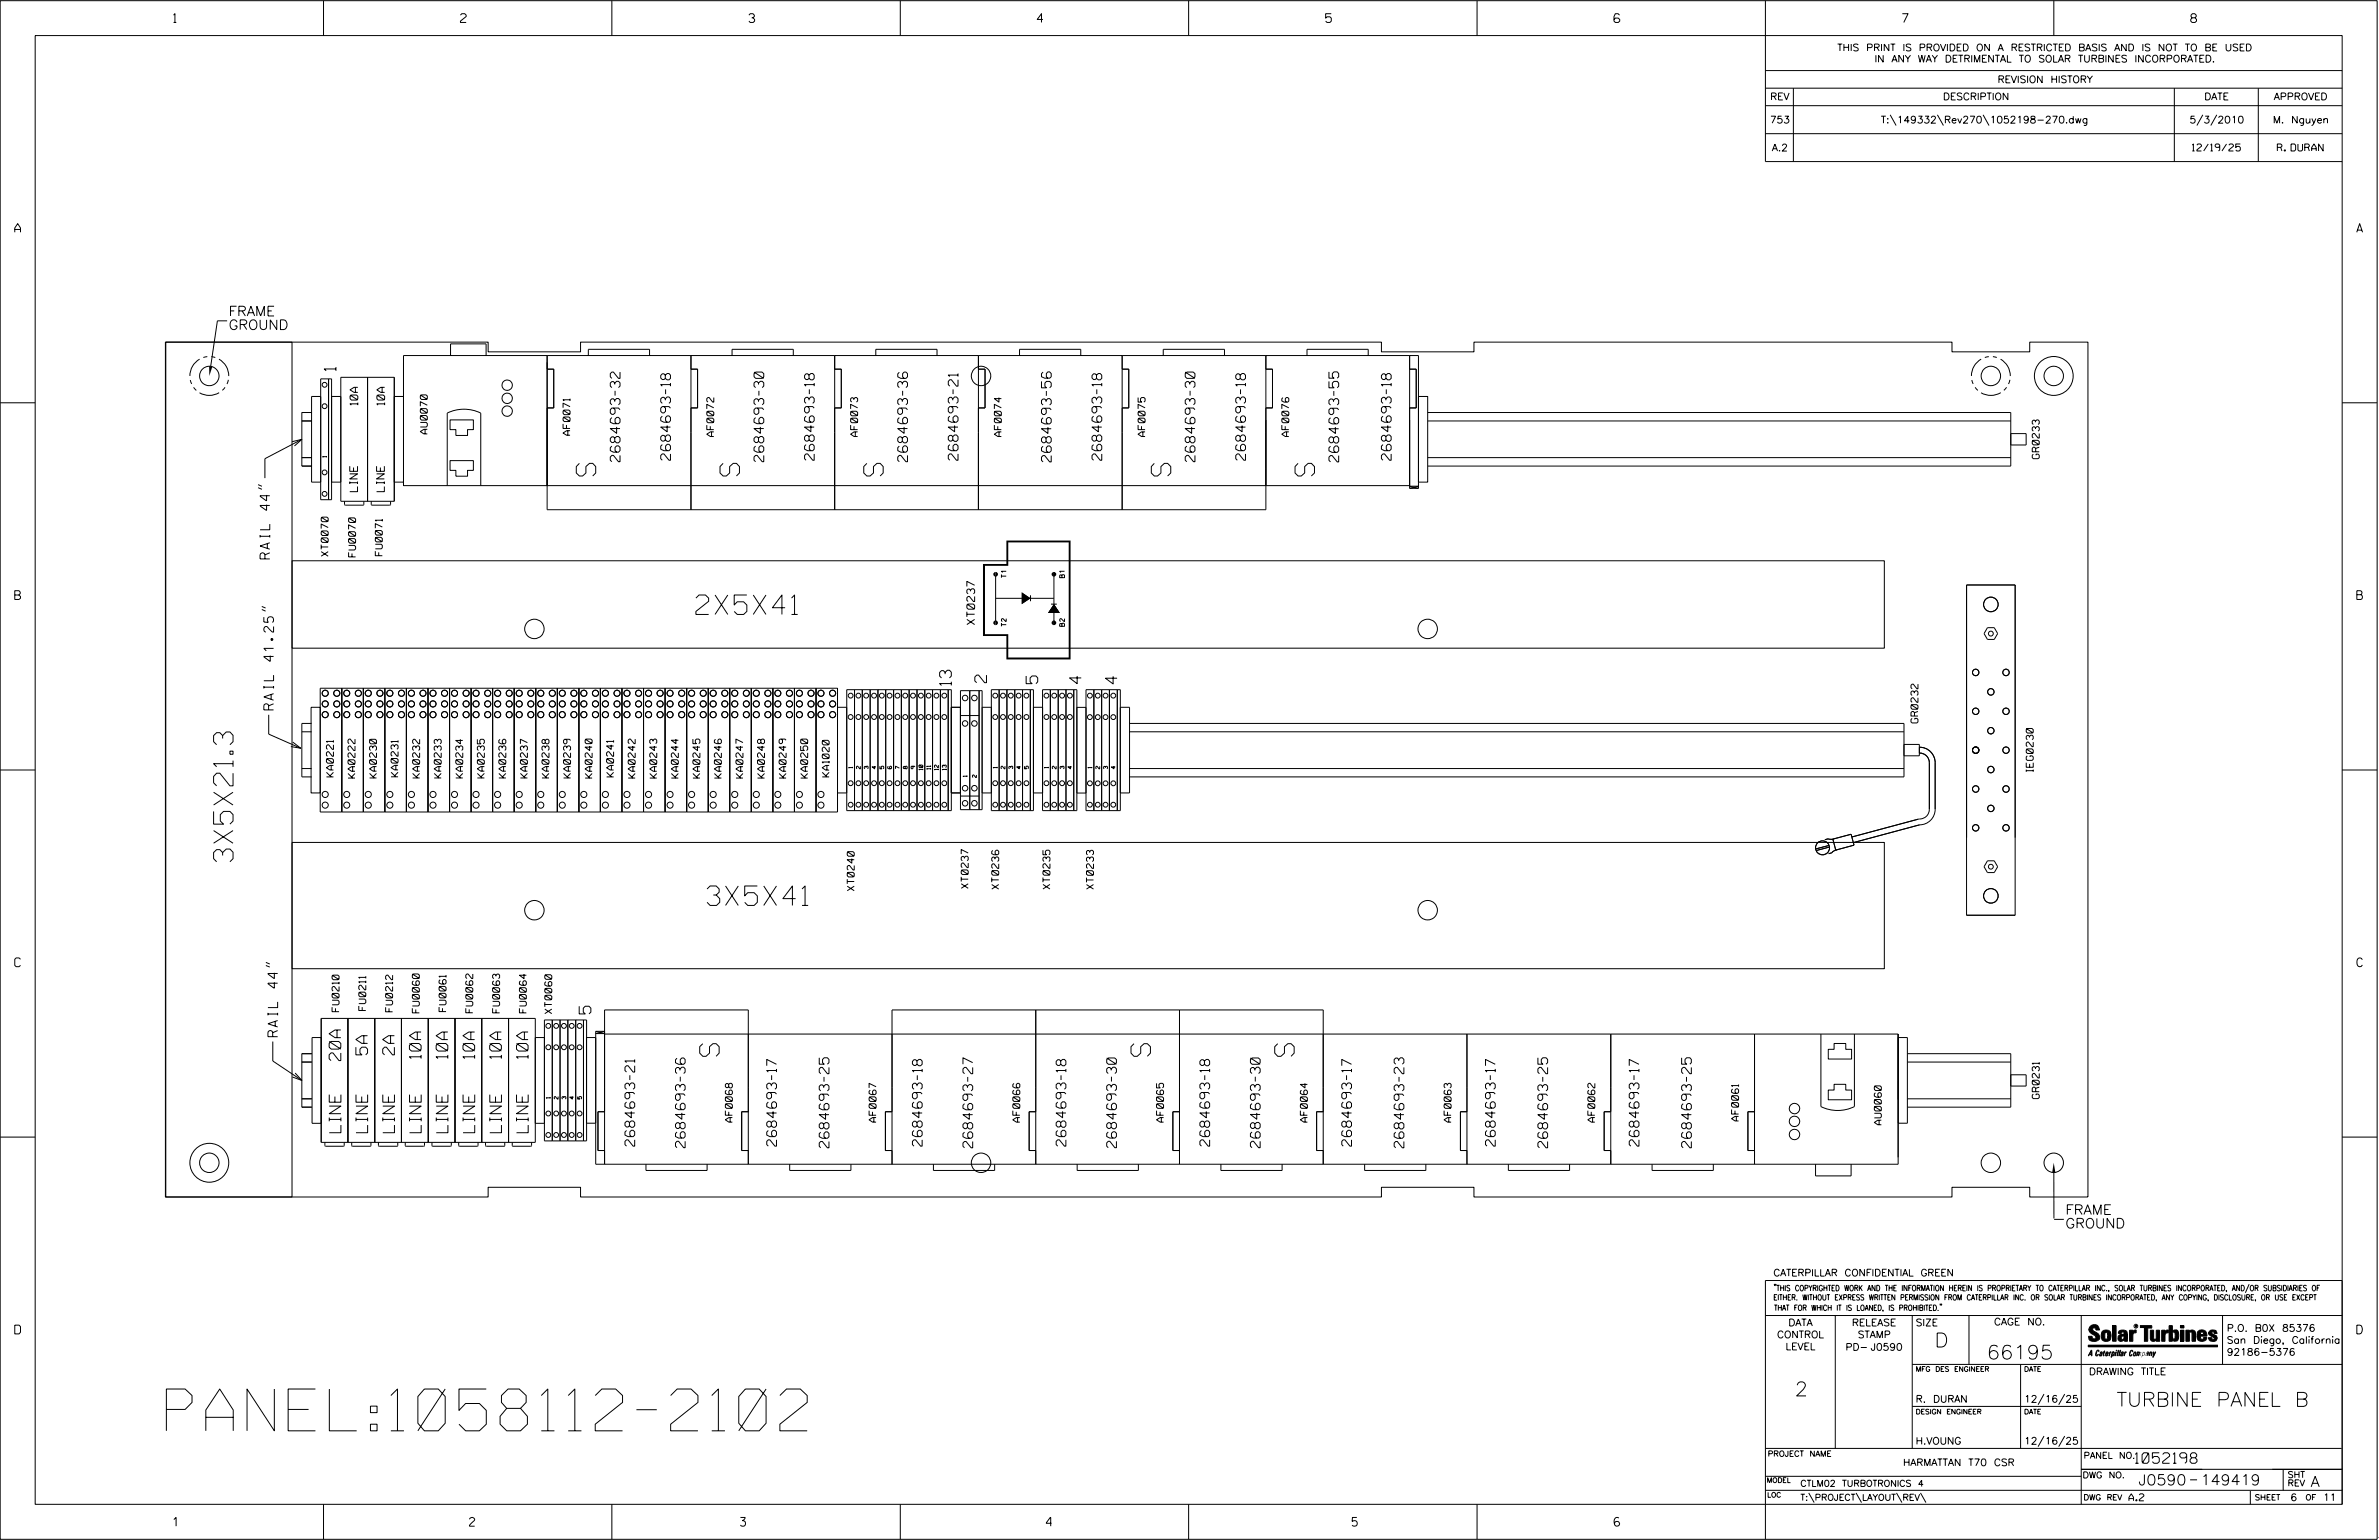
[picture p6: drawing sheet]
<svg xmlns="http://www.w3.org/2000/svg" width="864mm" height="559mm" viewBox="0 0 864 559" stroke-linecap="round" stroke-linejoin="round" font-family="sans-serif">
<defs><g id="words">
<text font-size="15.2" x="60.4" y="519.2">PANEL:1058112-2102</text>
<g font-size="7">
<text x="216.3" y="172.7" transform="rotate(-90 216.3 172.7)">S</text>
<text x="268.4" y="172.7" transform="rotate(-90 268.4 172.7)">S</text>
<text x="320.6" y="172.7" transform="rotate(-90 320.6 172.7)">S</text>
<text x="425" y="172.7" transform="rotate(-90 425 172.7)">S</text>
<text x="477.2" y="172.7" transform="rotate(-90 477.2 172.7)">S</text>
<text x="252.6" y="223">2X5X41</text>
<text x="84.6" y="312.7" transform="rotate(-90 84.6 312.7)">3X5X21.3</text>
<text x="256.7" y="328.5">3X5X41</text>
<text x="254" y="378.7" transform="rotate(90 254 378.7)">S</text>
<text x="410.6" y="378.7" transform="rotate(90 410.6 378.7)">S</text>
<text x="462.7" y="378.7" transform="rotate(90 462.7 378.7)">S</text>
</g>
<g font-size="5.1">
<text x="702.3" y="488.8">D</text>
<text x="721.2" y="493.2">66195</text>
<text x="651.5" y="506.5">2</text>
<text x="768.3" y="510.3">TURBINE PANEL B</text>
</g>
<g font-size="4.2">
<text x="122" y="134.6" transform="rotate(-90 122 134.6)">1</text>
<text x="345.3" y="248.7" transform="rotate(-90 345.3 248.7)">13</text>
<text x="358.1" y="247.7" transform="rotate(-90 358.1 247.7)">2</text>
<text x="376.7" y="248.1" transform="rotate(-90 376.7 248.1)">5</text>
<text x="392.5" y="248.1" transform="rotate(-90 392.5 248.1)">4</text>
<text x="405.5" y="248.2" transform="rotate(-90 405.5 248.2)">4</text>
<text x="214.5" y="367.9" transform="rotate(-90 214.5 367.9)">5</text>
<text x="133.4" y="382.8" transform="rotate(-90 133.4 382.8)">5A</text>
<text x="143.1" y="382.8" transform="rotate(-90 143.1 382.8)">2A</text>
<text x="123.7" y="384.8" transform="rotate(-90 123.7 384.8)">20A</text>
<text x="152.9" y="384.1" transform="rotate(-90 152.9 384.1)">10A</text>
<text x="162.6" y="384.1" transform="rotate(-90 162.6 384.1)">10A</text>
<text x="172.3" y="384.1" transform="rotate(-90 172.3 384.1)">10A</text>
<text x="182" y="384.1" transform="rotate(-90 182 384.1)">10A</text>
<text x="191.7" y="384.1" transform="rotate(-90 191.7 384.1)">10A</text>
<text x="123.7" y="411" transform="rotate(-90 123.7 411)">LINE</text>
<text x="133.5" y="411" transform="rotate(-90 133.5 411)">LINE</text>
<text x="143.2" y="411" transform="rotate(-90 143.2 411)">LINE</text>
<text x="152.9" y="411" transform="rotate(-90 152.9 411)">LINE</text>
<text x="162.6" y="411" transform="rotate(-90 162.6 411)">LINE</text>
<text x="172.3" y="411" transform="rotate(-90 172.3 411)">LINE</text>
<text x="182" y="411" transform="rotate(-90 182 411)">LINE</text>
<text x="191.7" y="411" transform="rotate(-90 191.7 411)">LINE</text>
</g>
<g font-size="3.8">
<text x="775.1" y="531">1052198</text>
<text x="776.3" y="538.9">J0590</text>
<text x="798.8" y="538.9">149419</text>
<text x="838.8" y="539.5">A</text>
</g>
<g font-size="3.5">
<text x="83" y="119.6">GROUND</text>
<text x="83" y="114.7">FRAME</text>
<text x="225.1" y="167.5" transform="rotate(-90 225.1 167.5)">2684693-32</text>
<text x="243.4" y="167" transform="rotate(-90 243.4 167)">2684693-18</text>
<text x="277.2" y="167.5" transform="rotate(-90 277.2 167.5)">2684693-30</text>
<text x="295.6" y="167" transform="rotate(-90 295.6 167)">2684693-18</text>
<text x="329.4" y="167.5" transform="rotate(-90 329.4 167.5)">2684693-36</text>
<text x="347.8" y="167" transform="rotate(-90 347.8 167)">2684693-21</text>
<text x="381.6" y="167.6" transform="rotate(-90 381.6 167.6)">2684693-56</text>
<text x="399.9" y="167" transform="rotate(-90 399.9 167)">2684693-18</text>
<text x="433.8" y="167.5" transform="rotate(-90 433.8 167.5)">2684693-30</text>
<text x="452.1" y="167" transform="rotate(-90 452.1 167)">2684693-18</text>
<text x="486" y="167.6" transform="rotate(-90 486 167.6)">2684693-55</text>
<text x="505" y="167" transform="rotate(-90 505 167)">2684693-18</text>
<text x="97.9" y="202.8" transform="rotate(-90 97.9 202.8)">RAIL 44&quot;</text>
<text x="99.3" y="257.6" transform="rotate(-90 99.3 257.6)">RAIL 41.25&quot;</text>
<text x="100.8" y="376.2" transform="rotate(-90 100.8 376.2)">RAIL 44&quot;</text>
<text x="230.4" y="415.9" transform="rotate(-90 230.4 415.9)">2684693-21</text>
<text x="248.7" y="416.4" transform="rotate(-90 248.7 416.4)">2684693-36</text>
<text x="281.9" y="415.9" transform="rotate(-90 281.9 415.9)">2684693-17</text>
<text x="300.9" y="416.5" transform="rotate(-90 300.9 416.5)">2684693-25</text>
<text x="334.8" y="415.9" transform="rotate(-90 334.8 415.9)">2684693-18</text>
<text x="353.1" y="416.5" transform="rotate(-90 353.1 416.5)">2684693-27</text>
<text x="386.9" y="415.9" transform="rotate(-90 386.9 415.9)">2684693-18</text>
<text x="405.3" y="416.4" transform="rotate(-90 405.3 416.4)">2684693-30</text>
<text x="439.1" y="415.9" transform="rotate(-90 439.1 415.9)">2684693-18</text>
<text x="457.4" y="416.4" transform="rotate(-90 457.4 416.4)">2684693-30</text>
<text x="490.6" y="415.9" transform="rotate(-90 490.6 415.9)">2684693-17</text>
<text x="509.6" y="416.5" transform="rotate(-90 509.6 416.5)">2684693-23</text>
<text x="542.8" y="415.9" transform="rotate(-90 542.8 415.9)">2684693-17</text>
<text x="561.8" y="416.5" transform="rotate(-90 561.8 416.5)">2684693-25</text>
<text x="595" y="415.9" transform="rotate(-90 595 415.9)">2684693-17</text>
<text x="614" y="416.5" transform="rotate(-90 614 416.5)">2684693-25</text>
<text x="749.8" y="440.7">FRAME</text>
<text x="749.8" y="445.6">GROUND</text>
</g>
<g font-size="3.2">
<text x="63" y="8.2">1</text>
<text x="167.2" y="8.2">2</text>
<text x="271.8" y="8.2">3</text>
<text x="376.5" y="8.2">4</text>
<text x="481.2" y="8.2">5</text>
<text x="690.6" y="8.2">7</text>
<text x="795.3" y="8.2">8</text>
<text x="5.4" y="84.3">A</text>
<text x="855.5" y="84.3">A</text>
<text x="5.4" y="217.5">B</text>
<text x="855.6" y="217.5">B</text>
<text x="5.4" y="350.8">C</text>
<text x="855.6" y="350.8">C</text>
<text x="5.4" y="484">D</text>
<text x="855.6" y="484">D</text>
<text x="62.8" y="553.8">1</text>
<text x="170.4" y="553.8">2</text>
<text x="268.8" y="553.8">3</text>
<text x="379.8" y="553.8">4</text>
<text x="490.8" y="553.8">5</text>
<text x="585.9" y="553.8">6</text>
</g>
<g font-size="2.8">
<text x="129.9" y="147" transform="rotate(-90 129.9 147)">10A</text>
<text x="139.6" y="147" transform="rotate(-90 139.6 147)">10A</text>
<text x="129.8" y="178.4" transform="rotate(-90 129.8 178.4)">LINE</text>
<text x="139.5" y="178.4" transform="rotate(-90 139.5 178.4)">LINE</text>
<text x="353.8" y="226.6" transform="rotate(-90 353.8 226.6)">XT0237</text>
</g>
<g font-size="2.5">
<text x="666.9" y="18.5">THIS PRINT IS PROVIDED ON A RESTRICTED BASIS AND IS NOT TO BE USED</text>
<text x="680.5" y="22.6">IN ANY WAY DETRIMENTAL TO SOLAR TURBINES INCORPORATED.</text>
<text x="725.1" y="30">REVISION HISTORY</text>
<text x="642.6" y="36.3">REV</text>
<text x="705.3" y="36.3">DESCRIPTION</text>
<text x="800.2" y="36.3">DATE</text>
<text x="825.4" y="36.3">APPROVED</text>
<text x="642.5" y="44.7">753</text>
<text x="682.8" y="44.7">T:\149332\Rev270\1052198-270.dwg</text>
<text x="794.8" y="44.7">5/3/2010</text>
<text x="825.1" y="44.7">M. Nguyen</text>
<text x="643.2" y="54.8">A.2</text>
<text x="795.8" y="54.8">12/19/25</text>
<text x="826.7" y="54.8">R. DURAN</text>
<text x="155.1" y="157.4" transform="rotate(-90 155.1 157.4)">AU0070</text>
<text x="206.9" y="158" transform="rotate(-90 206.9 158)">AF0071</text>
<text x="259.1" y="158.4" transform="rotate(-90 259.1 158.4)">AF0072</text>
<text x="311.3" y="158.4" transform="rotate(-90 311.3 158.4)">AF0073</text>
<text x="363.5" y="158.4" transform="rotate(-90 363.5 158.4)">AF0074</text>
<text x="415.7" y="158.4" transform="rotate(-90 415.7 158.4)">AF0075</text>
<text x="467.8" y="158.4" transform="rotate(-90 467.8 158.4)">AF0076</text>
<text x="740.3" y="166.4" transform="rotate(-90 740.3 166.4)">GR0233</text>
<text x="119.1" y="201.8" transform="rotate(-90 119.1 201.8)">XT0070</text>
<text x="129.1" y="202.1" transform="rotate(-90 129.1 202.1)">FU0070</text>
<text x="138.8" y="201.6" transform="rotate(-90 138.8 201.6)">FU0071</text>
<text x="696.3" y="262.3" transform="rotate(-90 696.3 262.3)">GR0232</text>
<text x="121" y="281.9" transform="rotate(-90 121 281.9)">KA0221</text>
<text x="144.5" y="281.9" transform="rotate(-90 144.5 281.9)">KA0231</text>
<text x="222.8" y="281.9" transform="rotate(-90 222.8 281.9)">KA0241</text>
<text x="301" y="281.9" transform="rotate(-90 301 281.9)">KA1020</text>
<text x="738.1" y="280" transform="rotate(-90 738.1 280)">IEG0230</text>
<text x="128.9" y="282.3" transform="rotate(-90 128.9 282.3)">KA0222</text>
<text x="136.7" y="282.3" transform="rotate(-90 136.7 282.3)">KA0230</text>
<text x="152.3" y="282.3" transform="rotate(-90 152.3 282.3)">KA0232</text>
<text x="160.2" y="282.3" transform="rotate(-90 160.2 282.3)">KA0233</text>
<text x="168" y="282.3" transform="rotate(-90 168 282.3)">KA0234</text>
<text x="175.8" y="282.3" transform="rotate(-90 175.8 282.3)">KA0235</text>
<text x="183.6" y="282.3" transform="rotate(-90 183.6 282.3)">KA0236</text>
<text x="191.5" y="282.3" transform="rotate(-90 191.5 282.3)">KA0237</text>
<text x="199.3" y="282.3" transform="rotate(-90 199.3 282.3)">KA0238</text>
<text x="207.1" y="282.3" transform="rotate(-90 207.1 282.3)">KA0239</text>
<text x="214.9" y="282.3" transform="rotate(-90 214.9 282.3)">KA0240</text>
<text x="230.6" y="282.3" transform="rotate(-90 230.6 282.3)">KA0242</text>
<text x="238.4" y="282.3" transform="rotate(-90 238.4 282.3)">KA0243</text>
<text x="246.2" y="282.3" transform="rotate(-90 246.2 282.3)">KA0244</text>
<text x="254.1" y="282.3" transform="rotate(-90 254.1 282.3)">KA0245</text>
<text x="261.9" y="282.3" transform="rotate(-90 261.9 282.3)">KA0246</text>
<text x="269.7" y="282.3" transform="rotate(-90 269.7 282.3)">KA0247</text>
<text x="277.5" y="282.3" transform="rotate(-90 277.5 282.3)">KA0248</text>
<text x="285.4" y="282.3" transform="rotate(-90 285.4 282.3)">KA0249</text>
<text x="293.2" y="282.3" transform="rotate(-90 293.2 282.3)">KA0250</text>
<text x="310.1" y="323.2" transform="rotate(-90 310.1 323.2)">XT0240</text>
<text x="351.5" y="322.3" transform="rotate(-90 351.5 322.3)">XT0237</text>
<text x="362.5" y="322.6" transform="rotate(-90 362.5 322.6)">XT0236</text>
<text x="381.1" y="322.6" transform="rotate(-90 381.1 322.6)">XT0235</text>
<text x="396.9" y="322.6" transform="rotate(-90 396.9 322.6)">XT0233</text>
<text x="123.1" y="367.1" transform="rotate(-90 123.1 367.1)">FU0210</text>
<text x="132.8" y="366.7" transform="rotate(-90 132.8 366.7)">FU0211</text>
<text x="142.5" y="367.1" transform="rotate(-90 142.5 367.1)">FU0212</text>
<text x="152.2" y="367.5" transform="rotate(-90 152.2 367.5)">FU0060</text>
<text x="161.9" y="367.1" transform="rotate(-90 161.9 367.1)">FU0061</text>
<text x="171.6" y="367.5" transform="rotate(-90 171.6 367.5)">FU0062</text>
<text x="181.4" y="367.5" transform="rotate(-90 181.4 367.5)">FU0063</text>
<text x="191.1" y="367.5" transform="rotate(-90 191.1 367.5)">FU0064</text>
<text x="200.3" y="367.8" transform="rotate(-90 200.3 367.8)">XT0060</text>
<text x="740.3" y="398.6" transform="rotate(-90 740.3 398.6)">GR0231</text>
<text x="265.9" y="407.2" transform="rotate(-90 265.9 407.2)">AF0068</text>
<text x="318" y="407.2" transform="rotate(-90 318 407.2)">AF0067</text>
<text x="370.2" y="407.2" transform="rotate(-90 370.2 407.2)">AF0066</text>
<text x="422.4" y="407.2" transform="rotate(-90 422.4 407.2)">AF0065</text>
<text x="474.6" y="407.2" transform="rotate(-90 474.6 407.2)">AF0064</text>
<text x="526.8" y="407.2" transform="rotate(-90 526.8 407.2)">AF0063</text>
<text x="578.9" y="407.2" transform="rotate(-90 578.9 407.2)">AF0062</text>
<text x="631.1" y="406.7" transform="rotate(-90 631.1 406.7)">AF0061</text>
<text x="682.9" y="408.1" transform="rotate(-90 682.9 408.1)">AU0060</text>
<text x="643.8" y="463">CATERPILLAR CONFIDENTIAL GREEN</text>
<text x="645.1" y="485.5">CONTROL</text>
<text x="649.2" y="481.1">DATA</text>
<text x="672.3" y="481.1">RELEASE</text>
<text x="674.4" y="485.5">STAMP</text>
<text x="695.4" y="481.1">SIZE</text>
<text x="723.8" y="480.8">CAGE NO.</text>
<text x="808.4" y="483.1">P.O. B0X 85376</text>
<text x="648.2" y="489.8">LEVEL</text>
<text x="669.9" y="490">PD- J0590</text>
<text x="808.4" y="487.5">San Diego, California</text>
<text x="808.4" y="491.8">92186-5376</text>
<text x="758.3" y="498.9">DRAWING TITLE</text>
<text x="695.4" y="508.9">R. DURAN</text>
<text x="734.8" y="508.9">12/16/25</text>
<text x="695.4" y="524.1">H.VOUNG</text>
<text x="734.8" y="524.1">12/16/25</text>
<text x="690.8" y="531.9">HARMATTAN T70 CSR</text>
<text x="772.8" y="544.6">A.2</text>
<text x="831.4" y="544.6">6</text>
<text x="843.3" y="544.6">11</text>
</g>
<g font-size="2.3">
<text x="756.4" y="529.2">PANEL NO.</text>
<text x="653.5" y="539.4">CTLM02 TURBOTRONICS 4</text>
<text x="756" y="536.3">DWG NO.</text>
<text x="830.4" y="539.3">REV</text>
<text x="830.4" y="536.2">SHT</text>
<text x="653.5" y="544.5">T:\PROJECT\LAYOUT\REV\</text>
</g>
<g font-size="2">
<text x="643.8" y="468.4">&quot;THIS COPYRIGHTED WORK AND THE INFORMATION HEREIN IS PROPRIETARY TO CATERPILLAR INC., SOLAR TURBINES INCORPORATED, AND/OR SUBSIDIARIES OF</text>
<text x="643.8" y="471.8">EITHER. WITHOUT EXPRESS WRITTEN PERMISSION FROM CATERPILLAR INC. OR SOLAR TURBINES INCORPORATED, ANY COPYING, DISCLOSURE, OR USE EXCEPT</text>
<text x="644" y="475.6">THAT FOR WHICH IT IS LOANED, IS PROHIBITED.&quot;</text>
<text x="641.7" y="528.5">PROJECT NAME</text>
<text x="756.3" y="544.3">DWG REV</text>
<text x="818.5" y="544.3">SHEET</text>
<text x="836.9" y="544.3">OF</text>
</g>
<g font-size="1.8">
<text x="365.3" y="209.6" transform="rotate(-90 365.3 209.6)">T1</text>
<text x="386.4" y="209.6" transform="rotate(-90 386.4 209.6)">B1</text>
<text x="365.3" y="227.3" transform="rotate(-90 365.3 227.3)">T2</text>
<text x="386.4" y="227.3" transform="rotate(-90 386.4 227.3)">B2</text>
<text x="695.4" y="497.6">MFG DES ENGINEER</text>
<text x="734.8" y="497.6">DATE</text>
<text x="695.4" y="513.1">DESIGN ENGINEER</text>
<text x="734.8" y="513.1">DATE</text>
<text x="641.3" y="538">MODEL</text>
<text x="641.5" y="543.3">LOC</text>
</g>
<g font-size="1.4">
<text x="118.5" y="165.9" transform="rotate(-90 118.5 165.9)">1</text>
<text x="309.5" y="278.7" transform="rotate(-90 309.5 278.7)">1</text>
<text x="312.3" y="279" transform="rotate(-90 312.3 279)">2</text>
<text x="315.1" y="279" transform="rotate(-90 315.1 279)">3</text>
<text x="318" y="279" transform="rotate(-90 318 279)">4</text>
<text x="320.8" y="279" transform="rotate(-90 320.8 279)">5</text>
<text x="326.5" y="279" transform="rotate(-90 326.5 279)">7</text>
<text x="329.3" y="279" transform="rotate(-90 329.3 279)">8</text>
<text x="332.1" y="279" transform="rotate(-90 332.1 279)">9</text>
<text x="335" y="279.4" transform="rotate(-90 335 279.4)">10</text>
<text x="337.8" y="279.2" transform="rotate(-90 337.8 279.2)">11</text>
<text x="340.7" y="279.4" transform="rotate(-90 340.7 279.4)">12</text>
<text x="343.5" y="279.4" transform="rotate(-90 343.5 279.4)">13</text>
<text x="351" y="281.9" transform="rotate(-90 351 281.9)">1</text>
<text x="362" y="278.7" transform="rotate(-90 362 278.7)">1</text>
<text x="364.8" y="279" transform="rotate(-90 364.8 279)">2</text>
<text x="367.6" y="279" transform="rotate(-90 367.6 279)">3</text>
<text x="370.5" y="279" transform="rotate(-90 370.5 279)">4</text>
<text x="373.3" y="279" transform="rotate(-90 373.3 279)">5</text>
<text x="380.6" y="278.7" transform="rotate(-90 380.6 278.7)">1</text>
<text x="383.4" y="279" transform="rotate(-90 383.4 279)">2</text>
<text x="386.2" y="279" transform="rotate(-90 386.2 279)">3</text>
<text x="389.1" y="279" transform="rotate(-90 389.1 279)">4</text>
<text x="396.4" y="278.7" transform="rotate(-90 396.4 278.7)">1</text>
<text x="399.2" y="279" transform="rotate(-90 399.2 279)">2</text>
<text x="402" y="279" transform="rotate(-90 402 279)">3</text>
<text x="404.9" y="279" transform="rotate(-90 404.9 279)">4</text>
<text x="354.4" y="282.1" transform="rotate(-90 354.4 282.1)">2</text>
<text x="199.8" y="398.6" transform="rotate(-90 199.8 398.6)">1</text>
<text x="202.6" y="398.8" transform="rotate(-90 202.6 398.8)">2</text>
<text x="205.4" y="398.8" transform="rotate(-90 205.4 398.8)">3</text>
<text x="208.3" y="398.8" transform="rotate(-90 208.3 398.8)">4</text>
<text x="211.1" y="398.8" transform="rotate(-90 211.1 398.8)">5</text>
</g>
<text font-size=".9" x="775.1" y="481.7">R</text>
</g></defs>
<g fill="none" stroke="#000" stroke-width=".36">
<path d="M.1 .2h862.8v558.4h-862.8zM12.8 12.9h837.4v533h-837.4zM117.4 .2v12.7M222.1 .2v12.7M326.8 .2v12.7M431.5 .2v12.7M536.2 .2v12.7M587.9 5.5l-.5-.5h-1l-.5 1v1.7l.5 .4h1l.6-.4v-.6l-.6-.5h-1l-.5 .5M640.9 .2v58.4h209.3M745.6 .2v12.7M640.9 25.6h209.3M640.9 32h209.3"/>
<path d="M640.9 38.3h209.3M651 32v26.6M789.3 32v26.6M819.8 32v26.6M640.9 48.5h209.3M686.2 41.7l2.1 3.8M703.3 41.7l2.2 3.8M719.9 41.7l2.1 3.8M799.6 41.7l-2.1 3.8M804.7 41.7l-2.2 3.8M82.4 116.4h-3.5l-2.4 16.5M60 124.1h117.2v3.6h33.5v-3.6h290.8v3.6h33.6v-3.6h173.5v3.6h28.2v-3.6h21.1v310.2h-21.1v-3.5h-28.2v3.5h-173.5v-3.5h-33.6v3.5h-290.8v-3.5h-33.5v3.5h-117.2z"/>
<path d="M60.2 124.1h45.8v310.2h-45.8zM69.1 137.9l.5 1.4M72.5 130.3a7.1 7.1 0 0 0-3.6 6.1M75.2 129.4l-1.4 .3M76.7 129.4l1.4 .3M79.5 130.3a7 7 0 0 1 3.5 6.2M82.9 137.8l-.5 1.5M116.4 137.5h4v43.8h-4zM119.3 137.5v43.8M123.7 136.9h19.4v45h-19.4zM133.4 136.9v45M163.5 129v-4.2h13v4.2"/>
<path d="M198.6 129v56h260.9v-56M198.6 133.9h2.4v14.1h-2.4M213.6 129v-2.2h22.2v2.2M250.8 133.9h2.4v14.1h-2.4M250.8 129v56M265.7 129v-2.2h22.3v2.2M303 133.9h2.4v14.1h-2.4M303 129v56M317.9 129v-2.2h22.2v2.2M355.2 133.9h2.4v14.1h-2.4M355.2 129v56M370.1 129v-2.2h22.2v2.2"/>
<path d="M407.4 133.9h2.4v14.1h-2.4M407.4 129v56M422.3 129v-2.2h22.2v2.2M459.5 133.9h2.4v14.1h-2.4M474.5 129v-2.2h22.2v2.2M511.7 129v48.2M511.7 133.9h2.4v14.1h-2.4M715.8 137.9l.5 1.4M719.2 130.3a7.1 7.1 0 0 0-3.6 6.1M722 129.4l-1.5 .3M723.4 129.4l1.5 .3M726.2 130.3a7.1 7.1 0 0 1 3.6 6.2"/>
<path d="M729.6 137.8l-.5 1.5M.1 146.2h12.7M70.3 140.5l1 1.2M79.6 142.5a7 7 0 0 1-7.2 0M81.7 140.5l-1 1.1M109.6 159.4l-13.4 7v7.1M109.6 152.8h3.5M113.1 149.7h-3.5v19.4h3.5M116.4 143.9h-3.3v31h3.3M120.4 143.9h3.3M143.1 143.9h3.4M163.4 152.4h8.4v3.5h-2.1v2.1h-4.2v-2.1h-2.1z"/>
<path d="M514.9 143.9h3.4v31h-3.4zM518.3 149.7h211.6v19.4h-211.6M518.3 152.8h211.6M717 140.5l1 1.2M726.3 142.5a7.1 7.1 0 0 1-7.2 0M728.4 140.5l-1 1.1M729.9 157.3h5.6v4.2h-5.6M850.2 146.2h12.7M93.7 177l1.4 .6M93.7 175.9l1.4 .6M106 160.3l3.6-.9-2.7 2.4M109.6 166.1h3.5"/>
<path d="M120.4 174.9h3.3M143.1 174.9h3.4M162.3 176.2v-26.3a13.8 13.8 0 0 1 12.2 0v26.3M163.4 167.1h8.4v3.6h-2.1v2.1h-4.2v-2.1h-2.1zM511.7 176.2h-365.2v-47.2h368.4v48.2M511.7 177.2h3.2M514.9 177.2l-3.2-.8h3.2l-3.2 .8M518.3 166.1h211.6M125.1 181.9v1.1l.2 .3h6.5l.3-.3v-1.1M134.8 181.9v1.1l.2 .3h6.5l.3-.3v-1.1M106 203.5h578v31.7h-578zM361.4 217.1h21.2"/>
<path d="M361.4 208.8v16.8M374.1 216v2.2M381.5 219.2h2.1M382.6 208.8v16.8M713.9 212.3h17.6v119.8h-17.6zM95 221.2l1.4 .6M95 220.1l1.4 .5M721.5 227.8h2.4l1.3 2.1-1.3 2.1h-2.4l-1.3-2.1zM97.5 259.4v7l11.6 5.1M112.9 256.6h3.3v31.1h-3.3zM116.2 249.7h187.8v44.9h-187.8zM124.1 249.7v44.9"/>
<path d="M131.9 249.7v44.9M139.7 249.7v44.9M147.5 249.7v44.9M155.4 249.7v44.9M163.2 249.7v44.9M171 249.7v44.9M178.8 249.7v44.9M186.7 249.7v44.9M194.5 249.7v44.9M202.3 249.7v44.9M210.1 249.7v44.9M217.9 249.7v44.9"/>
<path d="M225.8 249.7v44.9M233.6 249.7v44.9M241.4 249.7v44.9M249.3 249.7v44.9M257.1 249.7v44.9M264.9 249.7v44.9M272.7 249.7v44.9M280.6 249.7v44.9M288.4 249.7v44.9M296.2 249.7v44.9M304 256.6h3.4M307.4 250.3h37.9v43.8h-37.9z"/>
<path d="M310.2 250.3v43.8M313 250.3v43.8M315.9 250.3v43.8M318.7 250.3v43.8M321.5 250.3v43.8M324.4 250.3v43.8M327.2 250.3v43.8M330 250.3v43.8M332.9 250.3v43.8M335.7 250.3v43.8M338.5 250.3v43.8M341.4 250.3v43.8"/>
<path d="M344.2 250.3v43.8M345.3 256.6h3.4M348.7 250.6h7.8v43.2h-7.8zM348.7 259.6h6.7M352 250.6v43.2M355.4 250.6v43.2M356.5 256.6h3.4M359.9 250.3h15.2v43.8h-15.2zM362.7 250.3v43.8M365.5 250.3v43.8M368.4 250.3v43.8M371.2 250.3v43.8"/>
<path d="M374 250.3v43.8M375.1 256.6h3.4M378.5 250.3h12.4v43.8h-12.4zM381.3 250.3v43.8M384.1 250.3v43.8M387 250.3v43.8M389.8 250.3v43.8M390.9 256.7h3.3M394.2 250.3h12.5v43.8h-12.5zM397.1 250.3v43.8M399.9 250.3v43.8M402.7 250.3v43.8"/>
<path d="M405.6 250.3v43.8M406.7 256.6h3.3v31.1h-3.3M.1 279.4h12.7M106.3 269.3l2.8 2.2-3.5-.6M109.6 278.9h3.5M109.6 265.5h3.5M113.1 262.5h-3.5v19.4h3.5M322.5 278.1l-.3 .6 .5 .3h.7l.2-.7-.2-.3-.5 .3 .3 .7M410 262.5h281.2v19.4h-281.2M410 278.9h281.2M410 265.5h281.2M691.2 270.1h5.5v4.1h-5.5"/>
<path d="M696.7 273.3a3.5 3.5 0 0 1 3.7 3.5v16.9a3.7 3.7 0 0 1-4.1 3.6l-24 6.4M696.7 271.1a5.7 5.7 0 0 1 5.8 5.7v16.9a5.7 5.7 0 0 1-5.7 5.6l-24 6.5M850.2 279.4h12.7M304 287.7h3.4M345.3 287.7h3.4M348.7 288.9h6.7M356.5 287.7h3.4M375.1 287.7h3.4M390.9 287.8h3.3M106 305.7h578v45.8h-578zM664 306.8l-4.9 1.2M664.1 307.3l-4.8 1.3"/>
<path d="M665.3 304.5l6.7-1.8 1 4-6.6 1.8zM665.6 304.4h-2l-1.2 .3M666.7 308.4l-1.2 .5-.5 .6-1.2 .3M721.5 312.3h2.4l1.3 2.2-1.3 2.1h-2.4l-1.3-2.1zM96.5 350.3l1.4 .6M96.5 349.2l1.4 .6M99 377.9v7.1l10.6 7M116.6 369.5h77.7v45h-77.7zM116.6 376.5h-3.3v31.1h3.3M126.3 369.5v45M136 369.5v45M145.7 369.5v45"/>
<path d="M155.5 369.5v45M165.2 369.5v45M174.9 369.5v45M184.6 369.5v45M194.3 376.5h3.3M197.6 370.1h15.3v43.9h-15.3zM200.5 370.1v43.9M203.3 370.1v43.9M206.1 370.1v43.9M209 370.1v43.9M211.8 370.1v43.9M212.9 376.5h3.4"/>
<path d="M216.3 374.2v48.3h472.7v-47.3h-469.5M216.3 374.2h3.2l-3.2 .8h3.2zM376 366.5v56M428.2 366.5v56M532.5 375.2v47.3M584.7 375.2v47.3M636.9 375.2v47.3M661 375.2v26.3a13.8 13.8 0 0 0 12.2 0v-26.3M689 376.5h3.4v31.1h-3.4M107.1 389.4l2.5 2.6-3.4-1.2M109.6 398.7h3.7M109.6 385.4h3.7"/>
<path d="M113.3 382.3h-3.7v19.4h3.7M663.7 395.5h2.1v-2h4.2v2h2.1v3.6h-8.4zM663.7 380.8h2.1v-2.2h4.2v2.2h2.1v3.5h-8.4zM692.4 382.3h37.5v19.4h-37.5M692.4 398.7h37.5M692.4 385.4h37.5M729.9 390h5.6v4.1h-5.6M.1 412.6h12.7M117.9 414.5v1.1l.3 .3h6.5l.3-.3v-1.1M127.7 414.5v1.1l.3 .3h6.4l.3-.3v-1.1M137.4 414.5v1.1l.3 .3h6.4l.3-.3v-1.1M147.1 414.5v1.1l.3 .3h6.4l.3-.3v-1.1"/>
<path d="M156.8 414.5v1.1l.3 .3h6.4l.3-.3v-1.1M166.5 414.5v1.1l.3 .3h6.4l.3-.3v-1.1M176.2 414.5v1.1l.3 .3h6.5l.2-.3v-1.1M185.9 414.5v1.1l.3 .3h6.5l.3-.3v-1.1M194.3 407.6h3.3M212.9 407.6h3.4M219.5 403.4h-2.4v14.1h2.4M271.6 403.4h-2.4v14.1h2.4M323.8 403.4h-2.4v14.1h2.4M376 403.4h-2.4v14.1h2.4M428.2 403.4h-2.4v14.1h2.4M480.3 403.4h-2.4v14.1h2.4"/>
<path d="M532.5 403.4h-2.3v14.1h2.3M584.7 403.4h-2.4v14.1h2.4M636.9 403.4h-2.4v14.1h2.4M850.2 412.6h12.7M219.5 422.5v-56h52.1v56M234.5 422.5v2.2h22.2v-2.2M286.7 422.5v2.2h22.2v-2.2M323.8 422.5v-56h156.5v56M338.8 422.5v2.2h22.3v-2.2M391 422.5v2.2h22.2v-2.2M443.2 422.5v2.2h22.2v-2.2M495.4 422.5v2.2h22.2v-2.2"/>
<path d="M547.5 422.5v2.2h22.3v-2.2M599.7 422.5v2.2h22.2v-2.2M659.1 422.5v4.2h12.9v-4.2M745.6 425.4v16.7M745.7 442.5h3.5M640.9 477.3h209.3M644.2 466.1l-.1 .4M644.7 466.1l-.2 .4M666.2 477.3v48.3M694.2 477.3v48.3M704.4 473.3l-.1 .4M704.8 473.3l-.1 .4"/>
<path d="M714.8 477.3v17.8M755.5 477.3v68.6M806.8 477.3v17.8M816.5 466l-1.4 3.1M850.2 464.6h-209.3v94M850.2 464.8v81.1M694.2 495.1h156M733.5 495.1v30.5M758.6 481.4a2.02 2.02 0 0 1 3.1-.1l.5 1.3h-1.3l-.2-.6-.4-.2-.6 .1-.1 .4 .4 .7a2.46 2.46 0 0 1 2.2 2.9 2.83 2.83 0 0 1-3.8 .3l-.3-1.3h1.3l.2 .7 .6 .3 .5-.2 .2-.5-.4-.6-1.9-1.2-.4-.9zM759.2 491.3h-.7l.7-1.2v1.9h.2l-.1-2.1-1.3 2.1 .5-.5h.7M761.3 490l.3-.2 .4 .3-.1 .3-.3-.4-.4 .3-.3 1.6h.4l.4-.5-.3 .6-.4 .1-.3-.4zM762.6 490.6l.5-.1-.1 1.4h-.9a.74 .74 0 0 1 .9-.8l-.3 .7-.5 .1 .2-.5 .6-.2v-.5l-.7 .2z"/>
<path d="M763 483.2a2.17 2.17 0 0 1 3.1 0l.3 1.4-.3 1.5a2.17 2.17 0 0 1-3.1 0l-.3-1.5zM763.6 490.5l.4-.4 .2 .6h-.3l-.3 .9 .2 .4-.3-.1zM764.1 483.7l.5-.4 .4 .3v2.2l-.4 .2-.5-.2zM764.6 491.1l.6 .2v-.7l-.4-.1-.4 .6-.1 .8h.6M764.6 491.1l-.1 .8h.4M764.6 482.6v.8M764.8 490.7l.4 .1v.3h-.6zM765 491.5l-.1 .4zM766 490.5l-.5 1.5zM766 490.8l.4-.3-.4 .4M766.9 481h1.3v5.7h-1.3zM767 490.8l.5 .1-.3 .8-.4 .2z"/>
<path d="M767.3 490.5h-.5l-.5 2M767.3 490.5a.8 .8 0 0 1 .2 1 .8 .8 0 0 1-.9 .4l-.1 .6M767.3 490.5l-.1 .2M768.1 490.5l-.4 1.5zM768.2 489.9h.3l-.1 .2h-.2zM769 489.9l-.5 2.1zM769.7 489.9l-.6 2.1zM770.1 491.4l.5-.3-.5 .8zM770.4 491.9h.1M770.6 491.1l.1-.4-.7 .2 .1-.3 .6-.1 .2 .3-.5 1.1M770.6 491.1a.74 .74 0 0 0-.8 .8h.6M771 484.8h-.7l-.3 .6 .4 .7 .5-.3 .1-2.4h-.8l-.1 .4h-1.2a1.71 1.71 0 0 1 1.8-1.3 1.71 1.71 0 0 1 1.6 1.4v2.8h-1.1l-.1-.6"/>
<path d="M771 484.2l-1.5 .1a1.41 1.41 0 0 0 0 2.4l.5 .1 1.1-.7M771.2 486.1h-.1M771.4 490.5l.1 .3 .4-.3-.9 1.5zM771.5 490.8h.1M773 482.7h1.2v.5l.5-.5 .7-.1v1h-.6l-.5 .4-.1 2.7h-1.2zM773.3 490.3l.6-.4 .4 .2-.1 .4-.3-.4a1.28 1.28 0 0 0-.5 1.8l.6-.4-.1 .4-.8 .1zM774.7 490.8l.5-.3a.88 .88 0 0 1 .2 .9 .88 .88 0 0 1-.7 .7l-.2-.2zM774.8 490.9h.5l-.3 1h-.3l-.2-.2zM775.2 490.5l-.1 .2M776.8 481h4.3v.9h-1.5v4.8h-1.3M776.8 490.6l-.8 .2v-.3l-.4 1.5 .8-1.3v1.3l.3-1.2M779.3 491.1h.4"/>
<path d="M779.6 490.5h.3l-.3 1.4M779.6 490.7h.2l-.1 .4M779.7 491.1l-.1 .4M779.7 491.1l-.4 .2M780.1 492l.4-1.5 .1 .3 .3-.3 .3 .2-.3 1.3v-1.3l-.7 1.3M780.6 482.7h1.2v2.7l.1 .4 .4 .3 .4-.7v-2.7h1.2l.1 4h-1.3v-.5l-1.1 .6-.7-.3-.3-.7zM781.6 492.5l1-2-.8 1.3-.2-1.3-.2 2M784.7 482.7h1.2v.5l.5-.5 .7-.1v1h-.5l-.6 .4-.1 2.7h-1.2zM787.4 481h1.2v2a1.4 1.4 0 0 1 2.2 .2l.1 1.4-.4 1.9-1.5 .1-.4-.5v-1l.5 .9 .5-.3v-2.1l-.5-.4-.5 .7v2.8h-1.2zM791.5 482.7h1.3v4h-1.3zM791.5 481h1.3v.9h-1.3zM793.5 482.7h1.3v.4l.7-.5 1.1 .2 .4 .6v3.3h-1.3l-.2-3.4-.7 .2v3.2h-1.3z"/>
<path d="M794.8 483.1h.1M797.7 483.2a1.92 1.92 0 0 1 2.4-.5 1.92 1.92 0 0 1 1 2.1h-2.3v.8l.6 .5 .5-.3v-.5h1.2a1.83 1.83 0 0 1-2.1 1.4 1.83 1.83 0 0 1-1.5-2.1zM798.8 484.2v.6M799.1 483.4h.6l.2 .8h-1.1zM804.6 482.9a1.84 1.84 0 0 0-2.9 .8 3.3 3.3 0 0 0 2.2 1.9l-.5 .5-.4-.3-.1-.4h-1.2l.1 .6a1.92 1.92 0 0 0 2.9 .4M804.9 483.8h-1.2l-.2-.6-.5 .1-.1 .3 .1 .3 1.8 .9M805.1 488.1h-47.1v.6h47.1M694.2 510.3h61.3M742 505.8l-2.2 3.9M749.5 505.8l-2.2 3.9M640.9 525.6h209.2M640.9 535.7h114.6"/>
<path d="M742 521.1l-2.2 3.8M749.5 521.1l-2.2 3.8M755.5 533.2h94.7M795 537h2.6M828.8 533.2v7.6M117.4 545.9v12.7M222.1 545.9v12.7M326.8 545.9v12.7M431.5 545.9v12.7M536.2 545.9v12.7M640.9 540.8h209.3M656.6 541.7l2 3.5"/>
<path d="M673.8 541.7l1.9 3.5M688.4 541.7l2 3.5M697.2 541.7l1.9 3.5M816.9 541v4.9M863.5 557.9h.1"/>
<circle cx="76" cy="136.4" r="3.5"/>
<circle cx="117.8" cy="139.6" r=".88"/>
<circle cx="184.1" cy="139.8" r="1.88"/>
<circle cx="356.1" cy="136.4" r="3.5"/>
<circle cx="722.7" cy="136.4" r="3.5"/>
<circle cx="745.5" cy="136.4" r="7"/>
<circle cx="745.5" cy="136.4" r="3.5"/>
<circle cx="117.8" cy="147.4" r=".88"/>
<circle cx="184.1" cy="144.5" r="1.88"/>
<circle cx="184.1" cy="149.2" r="1.88"/>
<circle cx="117.8" cy="179.2" r=".88"/>
<circle cx="117.8" cy="171.4" r=".88"/>
<circle cx="722.7" cy="219.3" r="2.65"/>
<circle cx="194" cy="228.2" r="3.5"/>
<circle cx="518.3" cy="228.2" r="3.5"/>
<circle cx="722.7" cy="229.9" r=".89"/>
<circle cx="118.1" cy="251.5" r="1.11"/>
<circle cx="118.1" cy="259.3" r="1.11"/>
<circle cx="118.1" cy="255.4" r="1.11"/>
<circle cx="122.3" cy="251.5" r="1.11"/>
<circle cx="122.3" cy="259.3" r="1.11"/>
<circle cx="122.3" cy="255.4" r="1.11"/>
<circle cx="125.9" cy="251.5" r="1.1"/>
<circle cx="125.9" cy="259.3" r="1.1"/>
<circle cx="125.9" cy="255.4" r="1.1"/>
<circle cx="130.1" cy="251.5" r="1.11"/>
<circle cx="130.1" cy="259.3" r="1.11"/>
<circle cx="130.1" cy="255.4" r="1.11"/>
<circle cx="133.7" cy="251.5" r="1.11"/>
<circle cx="133.7" cy="259.3" r="1.11"/>
<circle cx="133.7" cy="255.4" r="1.11"/>
<circle cx="137.9" cy="251.5" r="1.11"/>
<circle cx="137.9" cy="259.3" r="1.11"/>
<circle cx="137.9" cy="255.4" r="1.11"/>
<circle cx="141.5" cy="251.5" r="1.11"/>
<circle cx="141.5" cy="259.3" r="1.11"/>
<circle cx="141.5" cy="255.4" r="1.11"/>
<circle cx="145.7" cy="251.5" r="1.1"/>
<circle cx="145.7" cy="259.3" r="1.1"/>
<circle cx="145.7" cy="255.4" r="1.1"/>
<circle cx="149.3" cy="251.5" r="1.11"/>
<circle cx="149.3" cy="259.3" r="1.11"/>
<circle cx="149.3" cy="255.4" r="1.11"/>
<circle cx="153.6" cy="251.5" r="1.11"/>
<circle cx="153.6" cy="259.3" r="1.11"/>
<circle cx="153.6" cy="255.4" r="1.11"/>
<circle cx="157.2" cy="251.5" r="1.11"/>
<circle cx="157.2" cy="259.3" r="1.11"/>
<circle cx="157.2" cy="255.4" r="1.11"/>
<circle cx="161.4" cy="251.5" r="1.11"/>
<circle cx="161.4" cy="259.3" r="1.11"/>
<circle cx="161.4" cy="255.4" r="1.11"/>
<circle cx="165" cy="251.5" r="1.1"/>
<circle cx="165" cy="259.3" r="1.1"/>
<circle cx="165" cy="255.4" r="1.1"/>
<circle cx="169.2" cy="251.5" r="1.11"/>
<circle cx="169.2" cy="255.4" r="1.11"/>
<circle cx="169.2" cy="259.3" r="1.11"/>
<circle cx="172.8" cy="251.5" r="1.11"/>
<circle cx="172.8" cy="259.3" r="1.11"/>
<circle cx="172.8" cy="255.4" r="1.11"/>
<circle cx="177" cy="251.5" r="1.11"/>
<circle cx="177" cy="259.3" r="1.11"/>
<circle cx="177" cy="255.4" r="1.11"/>
<circle cx="180.6" cy="251.5" r="1.11"/>
<circle cx="180.6" cy="255.4" r="1.11"/>
<circle cx="180.6" cy="259.3" r="1.11"/>
<circle cx="184.8" cy="251.5" r="1.1"/>
<circle cx="184.8" cy="259.3" r="1.1"/>
<circle cx="184.8" cy="255.4" r="1.1"/>
<circle cx="188.5" cy="251.5" r="1.11"/>
<circle cx="188.5" cy="259.3" r="1.11"/>
<circle cx="188.5" cy="255.4" r="1.11"/>
<circle cx="192.7" cy="251.5" r="1.1"/>
<circle cx="192.7" cy="255.4" r="1.1"/>
<circle cx="192.7" cy="259.3" r="1.1"/>
<circle cx="196.3" cy="251.5" r="1.11"/>
<circle cx="196.3" cy="259.3" r="1.11"/>
<circle cx="196.3" cy="255.4" r="1.11"/>
<circle cx="200.5" cy="251.5" r="1.11"/>
<circle cx="200.5" cy="259.3" r="1.11"/>
<circle cx="200.5" cy="255.4" r="1.11"/>
<circle cx="204.1" cy="251.5" r="1.1"/>
<circle cx="204.1" cy="259.3" r="1.1"/>
<circle cx="204.1" cy="255.4" r="1.1"/>
<circle cx="208.3" cy="251.5" r="1.11"/>
<circle cx="208.3" cy="259.3" r="1.11"/>
<circle cx="208.3" cy="255.4" r="1.11"/>
<circle cx="211.9" cy="251.5" r="1.11"/>
<circle cx="211.9" cy="259.3" r="1.11"/>
<circle cx="211.9" cy="255.4" r="1.11"/>
<circle cx="216.2" cy="251.5" r="1.11"/>
<circle cx="216.2" cy="255.4" r="1.11"/>
<circle cx="216.2" cy="259.3" r="1.11"/>
<circle cx="219.8" cy="251.5" r="1.11"/>
<circle cx="219.8" cy="259.3" r="1.11"/>
<circle cx="219.8" cy="255.4" r="1.11"/>
<circle cx="224" cy="251.5" r="1.11"/>
<circle cx="224" cy="259.3" r="1.11"/>
<circle cx="224" cy="255.4" r="1.11"/>
<circle cx="227.6" cy="251.5" r="1.11"/>
<circle cx="227.6" cy="259.3" r="1.11"/>
<circle cx="227.6" cy="255.4" r="1.11"/>
<circle cx="231.8" cy="251.5" r="1.1"/>
<circle cx="231.8" cy="259.3" r="1.1"/>
<circle cx="231.8" cy="255.4" r="1.1"/>
<circle cx="235.4" cy="251.5" r="1.11"/>
<circle cx="235.4" cy="259.3" r="1.11"/>
<circle cx="235.4" cy="255.4" r="1.11"/>
<circle cx="239.6" cy="251.5" r="1.11"/>
<circle cx="239.6" cy="259.3" r="1.11"/>
<circle cx="239.6" cy="255.4" r="1.11"/>
<circle cx="243.2" cy="251.5" r="1.1"/>
<circle cx="243.2" cy="259.3" r="1.1"/>
<circle cx="243.2" cy="255.4" r="1.1"/>
<circle cx="247.5" cy="251.5" r="1.11"/>
<circle cx="247.5" cy="255.4" r="1.11"/>
<circle cx="247.5" cy="259.3" r="1.11"/>
<circle cx="251.1" cy="251.5" r="1.11"/>
<circle cx="251.1" cy="255.4" r="1.11"/>
<circle cx="251.1" cy="259.3" r="1.11"/>
<circle cx="255.3" cy="251.5" r="1.11"/>
<circle cx="255.3" cy="259.3" r="1.11"/>
<circle cx="255.3" cy="255.4" r="1.11"/>
<circle cx="258.9" cy="251.5" r="1.11"/>
<circle cx="258.9" cy="255.4" r="1.11"/>
<circle cx="258.9" cy="259.3" r="1.11"/>
<circle cx="263.1" cy="251.5" r="1.11"/>
<circle cx="263.1" cy="259.3" r="1.11"/>
<circle cx="263.1" cy="255.4" r="1.11"/>
<circle cx="266.7" cy="251.5" r="1.11"/>
<circle cx="266.7" cy="255.4" r="1.11"/>
<circle cx="266.7" cy="259.3" r="1.11"/>
<circle cx="270.9" cy="251.5" r="1.1"/>
<circle cx="270.9" cy="259.3" r="1.1"/>
<circle cx="270.9" cy="255.4" r="1.1"/>
<circle cx="274.5" cy="251.5" r="1.11"/>
<circle cx="274.5" cy="259.3" r="1.11"/>
<circle cx="274.5" cy="255.4" r="1.11"/>
<circle cx="278.7" cy="251.5" r="1.11"/>
<circle cx="278.7" cy="259.3" r="1.11"/>
<circle cx="278.7" cy="255.4" r="1.11"/>
<circle cx="282.4" cy="251.5" r="1.1"/>
<circle cx="282.4" cy="259.3" r="1.1"/>
<circle cx="282.4" cy="255.4" r="1.1"/>
<circle cx="286.6" cy="251.5" r="1.11"/>
<circle cx="286.6" cy="255.4" r="1.11"/>
<circle cx="286.6" cy="259.3" r="1.11"/>
<circle cx="290.2" cy="251.5" r="1.1"/>
<circle cx="290.2" cy="259.3" r="1.1"/>
<circle cx="290.2" cy="255.4" r="1.1"/>
<circle cx="294.4" cy="251.5" r="1.11"/>
<circle cx="294.4" cy="259.3" r="1.11"/>
<circle cx="294.4" cy="255.4" r="1.11"/>
<circle cx="298" cy="251.5" r="1.11"/>
<circle cx="298" cy="255.4" r="1.11"/>
<circle cx="298" cy="259.3" r="1.11"/>
<circle cx="302.2" cy="251.5" r="1.11"/>
<circle cx="302.2" cy="259.3" r="1.11"/>
<circle cx="302.2" cy="255.4" r="1.11"/>
<circle cx="308.8" cy="252.4" r=".88"/>
<circle cx="311.6" cy="252.4" r=".88"/>
<circle cx="314.4" cy="252.4" r=".88"/>
<circle cx="317.3" cy="252.4" r=".88"/>
<circle cx="320.1" cy="252.4" r=".88"/>
<circle cx="322.9" cy="252.4" r=".88"/>
<circle cx="325.8" cy="252.4" r=".88"/>
<circle cx="328.6" cy="252.4" r=".88"/>
<circle cx="331.4" cy="252.4" r=".88"/>
<circle cx="334.3" cy="252.4" r=".88"/>
<circle cx="337.1" cy="252.4" r=".88"/>
<circle cx="339.9" cy="252.4" r=".88"/>
<circle cx="342.8" cy="252.4" r=".88"/>
<circle cx="350.3" cy="253.3" r=".99"/>
<circle cx="353.7" cy="253.3" r="1"/>
<circle cx="361.3" cy="252.4" r=".88"/>
<circle cx="364.1" cy="252.4" r=".88"/>
<circle cx="366.9" cy="252.4" r=".88"/>
<circle cx="369.8" cy="252.4" r=".88"/>
<circle cx="372.6" cy="252.4" r=".88"/>
<circle cx="379.9" cy="252.4" r=".88"/>
<circle cx="382.7" cy="252.4" r=".88"/>
<circle cx="385.6" cy="252.4" r=".88"/>
<circle cx="388.4" cy="252.4" r=".88"/>
<circle cx="395.6" cy="252.4" r=".88"/>
<circle cx="398.5" cy="252.4" r=".88"/>
<circle cx="401.3" cy="252.4" r=".88"/>
<circle cx="404.1" cy="252.4" r=".88"/>
<circle cx="717.2" cy="244" r="1.17"/>
<circle cx="717.2" cy="258.1" r="1.17"/>
<circle cx="722.7" cy="251" r="1.17"/>
<circle cx="728.2" cy="244" r="1.18"/>
<circle cx="728.2" cy="258.1" r="1.17"/>
<circle cx="308.8" cy="260.2" r=".88"/>
<circle cx="311.6" cy="260.2" r=".88"/>
<circle cx="314.4" cy="260.2" r=".88"/>
<circle cx="317.3" cy="260.2" r=".88"/>
<circle cx="320.1" cy="260.2" r=".88"/>
<circle cx="322.9" cy="260.2" r=".88"/>
<circle cx="325.8" cy="260.2" r=".88"/>
<circle cx="328.6" cy="260.2" r=".88"/>
<circle cx="331.4" cy="260.2" r=".88"/>
<circle cx="334.3" cy="260.2" r=".88"/>
<circle cx="337.1" cy="260.2" r=".88"/>
<circle cx="339.9" cy="260.2" r=".88"/>
<circle cx="342.8" cy="260.2" r=".88"/>
<circle cx="350.3" cy="262.5" r=".99"/>
<circle cx="353.7" cy="262.5" r="1"/>
<circle cx="361.3" cy="260.2" r=".88"/>
<circle cx="364.1" cy="260.2" r=".88"/>
<circle cx="366.9" cy="260.2" r=".88"/>
<circle cx="369.8" cy="260.2" r=".88"/>
<circle cx="372.6" cy="260.2" r=".88"/>
<circle cx="379.9" cy="260.2" r=".88"/>
<circle cx="382.7" cy="260.2" r=".88"/>
<circle cx="385.6" cy="260.2" r=".88"/>
<circle cx="388.4" cy="260.2" r=".88"/>
<circle cx="395.6" cy="260.2" r=".88"/>
<circle cx="398.5" cy="260.2" r=".88"/>
<circle cx="401.3" cy="260.2" r=".88"/>
<circle cx="404.1" cy="260.2" r=".88"/>
<circle cx="717.2" cy="272.2" r="1.16"/>
<circle cx="722.7" cy="279.2" r="1.17"/>
<circle cx="722.7" cy="265.1" r="1.16"/>
<circle cx="728.2" cy="272.2" r="1.17"/>
<circle cx="118.1" cy="288.3" r="1.11"/>
<circle cx="118.1" cy="292.1" r="1.11"/>
<circle cx="125.9" cy="288.3" r="1.1"/>
<circle cx="125.9" cy="292.1" r="1.1"/>
<circle cx="133.7" cy="288.3" r="1.11"/>
<circle cx="133.7" cy="292.1" r="1.11"/>
<circle cx="141.5" cy="288.3" r="1.11"/>
<circle cx="141.5" cy="292.1" r="1.11"/>
<circle cx="149.3" cy="288.3" r="1.11"/>
<circle cx="149.3" cy="292.1" r="1.11"/>
<circle cx="157.2" cy="288.3" r="1.11"/>
<circle cx="157.2" cy="292.1" r="1.11"/>
<circle cx="165" cy="288.3" r="1.1"/>
<circle cx="165" cy="292.1" r="1.1"/>
<circle cx="172.8" cy="288.3" r="1.11"/>
<circle cx="172.8" cy="292.1" r="1.11"/>
<circle cx="180.6" cy="288.3" r="1.11"/>
<circle cx="180.6" cy="292.1" r="1.11"/>
<circle cx="188.5" cy="288.3" r="1.11"/>
<circle cx="188.5" cy="292.1" r="1.11"/>
<circle cx="196.3" cy="288.3" r="1.11"/>
<circle cx="196.3" cy="292.1" r="1.11"/>
<circle cx="204.1" cy="288.3" r="1.1"/>
<circle cx="204.1" cy="292.1" r="1.1"/>
<circle cx="211.9" cy="288.3" r="1.11"/>
<circle cx="211.9" cy="292.1" r="1.1"/>
<circle cx="219.8" cy="288.3" r="1.11"/>
<circle cx="219.8" cy="292.1" r="1.11"/>
<circle cx="227.6" cy="288.3" r="1.11"/>
<circle cx="227.6" cy="292.1" r="1.11"/>
<circle cx="235.4" cy="288.3" r="1.11"/>
<circle cx="235.4" cy="292.1" r="1.11"/>
<circle cx="243.2" cy="288.3" r="1.1"/>
<circle cx="243.2" cy="292.1" r="1.1"/>
<circle cx="251.1" cy="288.3" r="1.11"/>
<circle cx="251.1" cy="292.1" r="1.1"/>
<circle cx="258.9" cy="288.3" r="1.11"/>
<circle cx="258.9" cy="292.1" r="1.11"/>
<circle cx="266.7" cy="288.3" r="1.11"/>
<circle cx="266.7" cy="292.1" r="1.11"/>
<circle cx="274.5" cy="288.3" r="1.11"/>
<circle cx="274.5" cy="292.1" r="1.11"/>
<circle cx="282.4" cy="288.3" r="1.1"/>
<circle cx="282.4" cy="292.1" r="1.1"/>
<circle cx="290.2" cy="288.3" r="1.1"/>
<circle cx="290.2" cy="292.1" r="1.1"/>
<circle cx="298" cy="288.3" r="1.11"/>
<circle cx="298" cy="292.1" r="1.11"/>
<circle cx="308.8" cy="292" r=".88"/>
<circle cx="308.8" cy="284.2" r=".88"/>
<circle cx="311.6" cy="292" r=".88"/>
<circle cx="311.6" cy="284.2" r=".88"/>
<circle cx="314.4" cy="284.2" r=".88"/>
<circle cx="314.4" cy="292" r=".88"/>
<circle cx="317.3" cy="292" r=".88"/>
<circle cx="317.3" cy="284.2" r=".88"/>
<circle cx="320.1" cy="284.2" r=".88"/>
<circle cx="320.1" cy="292" r=".88"/>
<circle cx="322.9" cy="284.2" r=".88"/>
<circle cx="322.9" cy="292" r=".88"/>
<circle cx="325.8" cy="284.2" r=".88"/>
<circle cx="325.8" cy="292" r=".88"/>
<circle cx="328.6" cy="292" r=".88"/>
<circle cx="328.6" cy="284.2" r=".88"/>
<circle cx="331.4" cy="284.2" r=".88"/>
<circle cx="331.4" cy="292" r=".88"/>
<circle cx="334.3" cy="284.2" r=".88"/>
<circle cx="334.3" cy="292" r=".88"/>
<circle cx="337.1" cy="292" r=".88"/>
<circle cx="337.1" cy="284.2" r=".88"/>
<circle cx="339.9" cy="284.2" r=".88"/>
<circle cx="339.9" cy="292" r=".88"/>
<circle cx="342.8" cy="292" r=".88"/>
<circle cx="342.8" cy="284.2" r=".88"/>
<circle cx="350.3" cy="286" r="1"/>
<circle cx="350.3" cy="291.5" r=".99"/>
<circle cx="353.7" cy="286" r="1.01"/>
<circle cx="353.7" cy="291.5" r="1"/>
<circle cx="361.3" cy="292" r=".88"/>
<circle cx="361.3" cy="284.2" r=".88"/>
<circle cx="364.1" cy="292" r=".88"/>
<circle cx="364.1" cy="284.2" r=".88"/>
<circle cx="366.9" cy="284.2" r=".88"/>
<circle cx="366.9" cy="292" r=".88"/>
<circle cx="369.8" cy="292" r=".88"/>
<circle cx="369.8" cy="284.2" r=".88"/>
<circle cx="372.6" cy="292" r=".88"/>
<circle cx="372.6" cy="284.2" r=".88"/>
<circle cx="379.9" cy="284.2" r=".88"/>
<circle cx="379.9" cy="292" r=".88"/>
<circle cx="382.7" cy="292" r=".88"/>
<circle cx="382.7" cy="284.2" r=".88"/>
<circle cx="385.6" cy="284.2" r=".88"/>
<circle cx="385.6" cy="292" r=".88"/>
<circle cx="388.4" cy="284.2" r=".88"/>
<circle cx="388.4" cy="292" r=".88"/>
<circle cx="395.6" cy="284.2" r=".88"/>
<circle cx="395.6" cy="292" r=".88"/>
<circle cx="398.5" cy="284.2" r=".88"/>
<circle cx="398.5" cy="292" r=".88"/>
<circle cx="401.3" cy="284.2" r=".88"/>
<circle cx="401.3" cy="292" r=".88"/>
<circle cx="404.1" cy="284.2" r=".88"/>
<circle cx="404.1" cy="292" r=".88"/>
<circle cx="717.2" cy="286.3" r="1.17"/>
<circle cx="722.7" cy="293.3" r="1.17"/>
<circle cx="728.2" cy="286.3" r="1.18"/>
<circle cx="661.6" cy="307.6" r="2.53"/>
<circle cx="717.2" cy="300.4" r="1.16"/>
<circle cx="722.7" cy="314.5" r=".88"/>
<circle cx="728.2" cy="300.4" r="1.17"/>
<circle cx="194" cy="330.3" r="3.5"/>
<circle cx="518.3" cy="330.3" r="3.5"/>
<circle cx="722.7" cy="325.1" r="2.65"/>
<circle cx="199" cy="372.3" r=".88"/>
<circle cx="201.9" cy="372.2" r=".88"/>
<circle cx="204.7" cy="372.3" r=".88"/>
<circle cx="207.5" cy="372.3" r=".88"/>
<circle cx="210.4" cy="372.2" r=".88"/>
<circle cx="199" cy="380" r=".88"/>
<circle cx="201.9" cy="380" r=".88"/>
<circle cx="204.7" cy="380" r=".88"/>
<circle cx="207.5" cy="380" r=".88"/>
<circle cx="210.4" cy="380" r=".88"/>
<circle cx="199" cy="404" r=".88"/>
<circle cx="199" cy="411.8" r=".88"/>
<circle cx="201.9" cy="411.8" r=".88"/>
<circle cx="201.9" cy="404" r=".88"/>
<circle cx="204.7" cy="411.8" r=".88"/>
<circle cx="204.7" cy="404" r=".88"/>
<circle cx="207.5" cy="411.8" r=".88"/>
<circle cx="207.5" cy="404" r=".88"/>
<circle cx="210.4" cy="411.8" r=".88"/>
<circle cx="210.4" cy="404" r=".88"/>
<circle cx="651.4" cy="402.2" r="1.88"/>
<circle cx="651.4" cy="406.9" r="1.88"/>
<circle cx="651.4" cy="411.7" r="1.88"/>
<circle cx="76" cy="421.9" r="3.5"/>
<circle cx="76" cy="421.9" r="7.1"/>
<circle cx="356.1" cy="421.9" r="3.5"/>
<circle cx="722.7" cy="421.9" r="3.5"/>
<circle cx="745.5" cy="421.9" r="3.5"/>
<circle cx="775.4" cy="481.2" r=".69"/>
</g>
<g fill="#000">
<path d="M75.9 132.9l1.2 .1-1.1 3.4zM356.8 205h.7v25.4h-.7zM370.9 214.9l3.2 2.2-3.2 2.1zM382.6 219.2l2.1 3.2h-4.2zM745.5 421.9l.6 3.5h-1.1zM768.1 490.5l-.4 1.5zM768.2 489.9h.3l-.1 .2h-.2zM769 489.9l-.5 2.1zM769.7 489.9l-.6 2.1zM791.5 481h1.3v.9h-1.3zM791.5 482.7h1.3v4h-1.3zM758 488.1h47.1v.6h-47.1z"/>
<path d="M365.3 196.1h23.3v43.2h-23.3v-8.5h-8.5v-26.2l.7 .7v24.8h8.5v8.5h21.9v-41.8h-21.9v8.5h-8.5l-.7-.7h8.5z" fill-rule="evenodd"/>
<path d="M360.8 207.8l.6-.3v1.7l-.8-.5z" fill-rule="evenodd"/>
<path d="M361.4 207.5a.85 .85 0 0 1 .9 .9 .85 .85 0 0 1-.9 .8z" fill-rule="evenodd"/>
<path d="M382 207.8l.6-.3v1.7l-.8-.5z" fill-rule="evenodd"/>
<path d="M382.6 207.5a.85 .85 0 0 1 .8 .9 .85 .85 0 0 1-.8 .8z" fill-rule="evenodd"/>
<path d="M360.8 225.4l.6-.3v1.7l-.8-.5z" fill-rule="evenodd"/>
<path d="M361.4 225.1a.85 .85 0 0 1 .9 .9 .85 .85 0 0 1-.9 .8z" fill-rule="evenodd"/>
<path d="M382 225.4l.6-.3v1.7l-.8-.5z" fill-rule="evenodd"/>
<path d="M382.6 225.1a.85 .85 0 0 1 .8 .9 .85 .85 0 0 1-.8 .8z" fill-rule="evenodd"/>
<path d="M759.2 489.9l-1.2 2.1 .5-.5h.7v.5h.2zM759.2 490.1v1.2h-.7z" fill-rule="evenodd"/>
<path d="M758.6 481.4a2.02 2.02 0 0 1 3.1-.1l.5 1.3h-1.3l-.2-.6-.4-.2-.6 .1-.1 .4 .4 .7a2.46 2.46 0 0 1 2.2 2.9 2.83 2.83 0 0 1-3.8 .3l-.3-1.3h1.3l.2 .7 .6 .3 .5-.2 .2-.5-.4-.6-1.9-1.2-.4-.9z" fill-rule="evenodd"/>
<path d="M761.3 490l.3-.2 .4 .3-.1 .3-.3-.4-.4 .3-.3 1.6h.4l.4-.5-.3 .6-.4 .1-.3-.4z" fill-rule="evenodd"/>
<path d="M762.6 490.6l.5-.1-.1 1.4h-.9a.74 .74 0 0 1 .9-.8l-.6 .3-.2 .5 .5-.1 .3-.6v-.5l-.7 .2z" fill-rule="evenodd"/>
<path d="M763.6 490.5l.4-.4 .2 .6h-.3l-.3 .9 .2 .4-.3-.1z" fill-rule="evenodd"/>
<path d="M764.8 490.5l.5 .3-.1 .5h-.6l.6-.2v-.3l-.4-.1-.3 1.2h.4l.3-.4-.6 .6-.3-.2v-.4z" fill-rule="evenodd"/>
<path d="M763 483.2a2.17 2.17 0 0 1 3.1 0l.3 1.4-.3 1.5a2.17 2.17 0 0 1-3.1 0l-.3-1.5zM764.1 483.7v2.1l.5 .2 .4-.2v-2.2l-.4-.3z" fill-rule="evenodd"/>
<path d="M766 490.5v.3l.4-.1-.4 .2-.5 1.1z" fill-rule="evenodd"/>
<path d="M766.8 490.5l-.5 2 .3-.6a.71 .71 0 0 0 .9-.5 .71 .71 0 0 0-.4-.9zM767 490.8l.5 .1-.3 .8-.4 .2z" fill-rule="evenodd"/>
<path d="M766.9 481h1.3v5.7h-1.3z" fill-rule="evenodd"/>
<path d="M770.1 490.6l.6-.1 .2 .3-.4 1.2-.5 .1-.2-.5 .3-.5h.5l-.7 .5v.3l.4-.1 .4-.9-.5-.2-.2 .2z" fill-rule="evenodd"/>
<path d="M769.4 482.8l-.5 1h1.2l.1-.4h.8v.8l-1.5 .1a1.41 1.41 0 0 0 0 2.4l.5 .1 1.1-.7 .1 .6h1.1v-2.8a1.79 1.79 0 0 0-2.4-1.2zM770.3 484.8h.7l-.1 1-.5 .3-.4-.7z" fill-rule="evenodd"/>
<path d="M771.4 490.5l.1 .3 .4-.3-.9 1.5z" fill-rule="evenodd"/>
<path d="M773 482.7h1.2v.5l.5-.5 .7-.1v1h-.6l-.5 .4-.1 2.7h-1.2z" fill-rule="evenodd"/>
<path d="M773.3 490.3l.6-.4 .4 .2-.1 .4-.3-.4a1.28 1.28 0 0 0-.5 1.8l.6-.4-.3 .5h-.6z" fill-rule="evenodd"/>
<path d="M774.7 490.8l-.2 1.1h.7a.96 .96 0 0 0 0-1.4zM774.8 490.9h.5l-.1 .6-.5 .4-.2-.2z" fill-rule="evenodd"/>
<path d="M776 490.5v.3l.4-.3 .2 .3 .7-.2-.3 1.4v-1.3l-.6 1.3v-1.3l-.8 1.3z" fill-rule="evenodd"/>
<path d="M776.8 481h4.3v.9h-1.5v4.8h-1.3v-4.8h-1.5z" fill-rule="evenodd"/>
<path d="M777.9 490.5l-.5 2 .3-.6a.71 .71 0 0 0 .9-.5 .71 .71 0 0 0-.4-.9zM778.1 490.8l.3-.1 .1 .4-.5 .8-.2-.5z" fill-rule="evenodd"/>
<path d="M779.3 490.6l.6-.1-.3 1.5-.7-.1a.67 .67 0 0 1 .8-.8l-.6 .3-.1 .5 .4-.1 .4-.9-.4-.2-.3 .2z" fill-rule="evenodd"/>
<path d="M780.5 490.5l.1 .3 .3-.3 .3 .2-.3 1.3v-1.3l-.8 1.3z" fill-rule="evenodd"/>
<path d="M780.6 482.7h1.2v2.7l.1 .4 .4 .3 .4-.7v-2.7h1.2l.1 4h-1.3v-.5l-1.1 .6-.7-.3-.3-.7z" fill-rule="evenodd"/>
<path d="M781.6 490.5l.2 1.3 .8-1.3-1.2 2z" fill-rule="evenodd"/>
<path d="M784.7 482.7h1.2v.5l.5-.5 .7-.1v1h-.5l-.6 .4-.1 2.7h-1.2z" fill-rule="evenodd"/>
<path d="M787.4 481h1.2v2a1.4 1.4 0 0 1 2.2 .2l.1 1.4-.4 1.9-1.5 .1-.4-.5v-1l.5 .9 .5-.3v-2.1l-.5-.4-.5 .7v2.8h-1.2z" fill-rule="evenodd"/>
<path d="M793.5 482.7h1.3v.4a1.29 1.29 0 0 1 2.2 .3v3.3h-1.2l-.3-3.4-.7 .2v3.2h-1.3z" fill-rule="evenodd"/>
<path d="M797.7 483.2a1.92 1.92 0 0 1 2.4-.5 1.92 1.92 0 0 1 1 2.1h-2.3v.8l.6 .5 .5-.3v-.5h1.2a1.83 1.83 0 0 1-2.1 1.4 1.83 1.83 0 0 1-1.5-2.1zM799.1 483.4l-.3 .8h1.1l-.2-.8z" fill-rule="evenodd"/>
<path d="M801.9 483.2a1.94 1.94 0 0 1 3 .1v.5h-1.2l-.2-.6-.5 .1-.1 .3 .1 .3 1.8 .9a1.2 1.2 0 0 1 .1 1.3 1.2 1.2 0 0 1-1.2 .7l-1.6-.4-.4-1h1.2l.1 .4 .4 .3 .5-.5a3.3 3.3 0 0 1-2.2-1.9z" fill-rule="evenodd"/>
<circle cx="761.4" cy="492" r=".07"/>
<circle cx="762.2" cy="485.1" r=".07"/>
<circle cx="769.3" cy="492" r=".07"/>
<circle cx="773.1" cy="486.7" r=".07"/>
<circle cx="791.5" cy="486.7" r=".07"/>
<circle cx="791.5" cy="481" r=".07"/>
<circle cx="794.8" cy="486.7" r=".07"/>
</g>
<use href="#words"/>
</svg>
